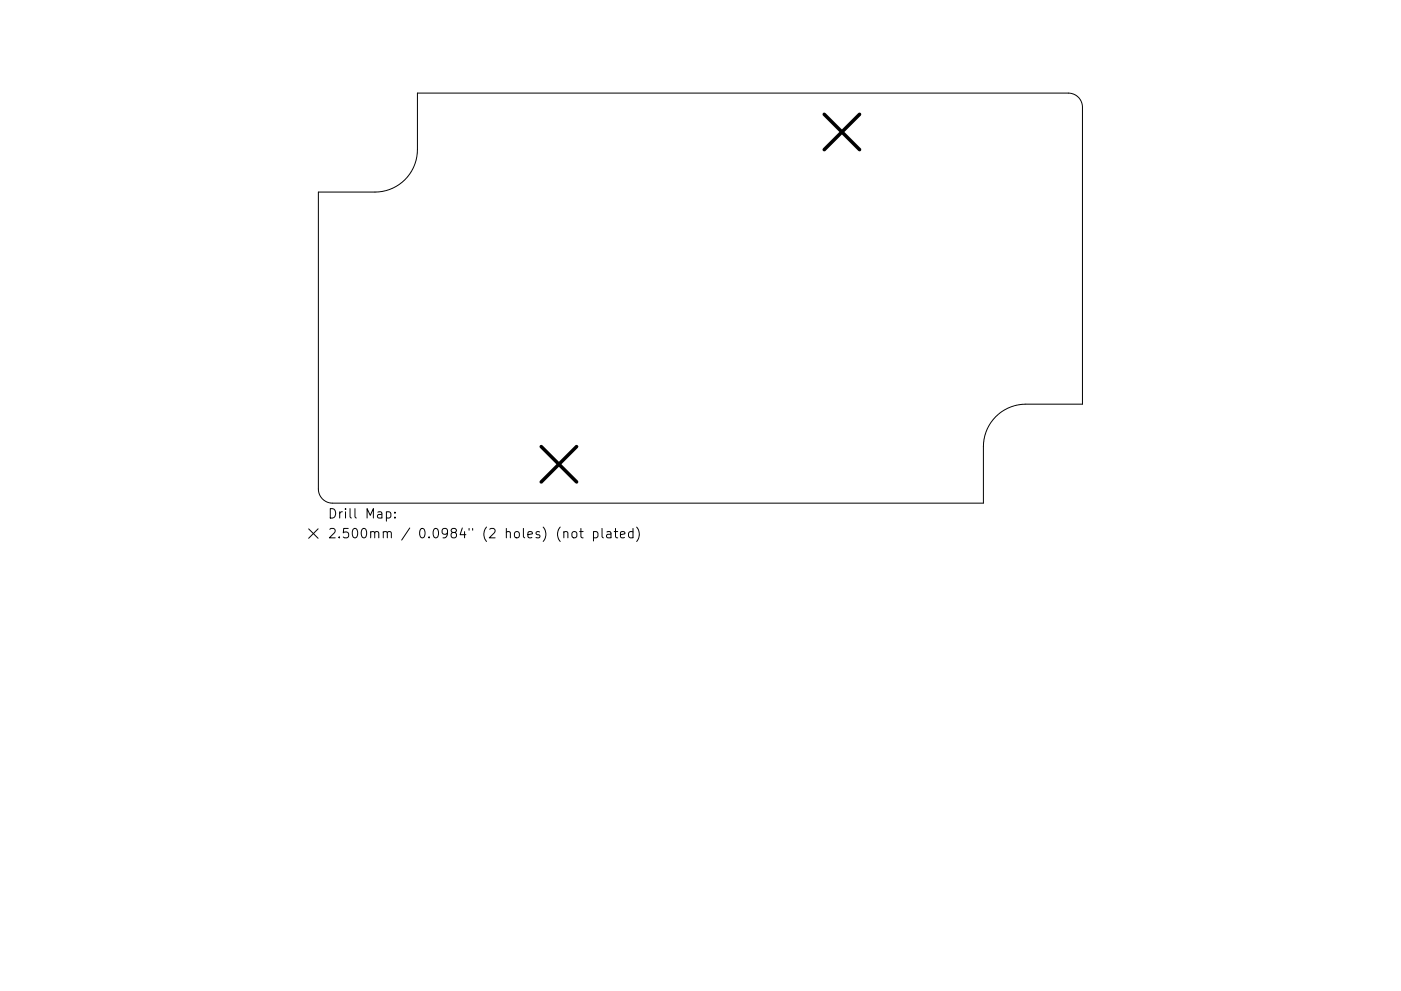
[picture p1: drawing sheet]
<svg xmlns="http://www.w3.org/2000/svg" width="297mm" height="210mm" viewBox="0 0 297 210" stroke-linecap="round" stroke-linejoin="round" font-family="sans-serif">
<defs><g id="words">
<g font-size="2.8">
<text x="69.4" y="110">Drill Map:</text>
<text x="69.4" y="114.2">2.500mm / 0.0984&quot; (2 holes) (not plated)</text>
</g>
</g></defs>
<g fill="none" stroke="#000" stroke-width=".21">
<path d="M67.5 40.8h12a9 9 0 0 0 9-9v-12h138a3 3 0 0 1 3 3v63h-12a9 9 0 0 0-9 9v12h-138a3 3 0 0 1-3-3zM65.4 112.2l2 2M67.4 112.2l-2 2M81.9 108.7l.6-.1 .4 .4v.5l-.2 .3h-.8M83.7 109.7v.2M83.7 108.7v.2M119.5 113a.5 .5 0 0 1 .9 .1v1M121.4 113l.2-.2 .6 .2 .1 .7-.2 .3-.5 .1-.2-.2zM122.9 112.8h.7M123.2 112.1v1.7l.1 .2 .3 .1M125.8 112.9l.6-.1 .4 .4v.5l-.2 .3h-.8M125.8 112.8v2"/>
<path d="M127.6 112.1v1.7l.3 .3M128.7 112.9h.7l.1 1.2M129.5 113.3l-.6 .1a.39 .39 0 0 0-.3 .3 .39 .39 0 0 0 .3 .4l.6-.1M130.2 112.8h.8M130.5 112.1v1.7l.1 .2 .4 .1M131.5 113.4l1-.1-.1-.4-.6-.1-.3 .3 .1 .9h.8M134.2 112.9l-.6-.1-.3 .4v.5l.1 .3h.8M134.2 112.1v2M135 111.8a2.29 2.29 0 0 1 0 3.1"/>
</g>
<path d="M174.8 24.3l7.5 7.5M182.3 24.3l-7.5 7.5M114.8 94.8l7.5 7.5M122.3 94.8l-7.5 7.5" fill="none" stroke="#000" stroke-width=".75"/>
<use href="#words"/>
</svg>
